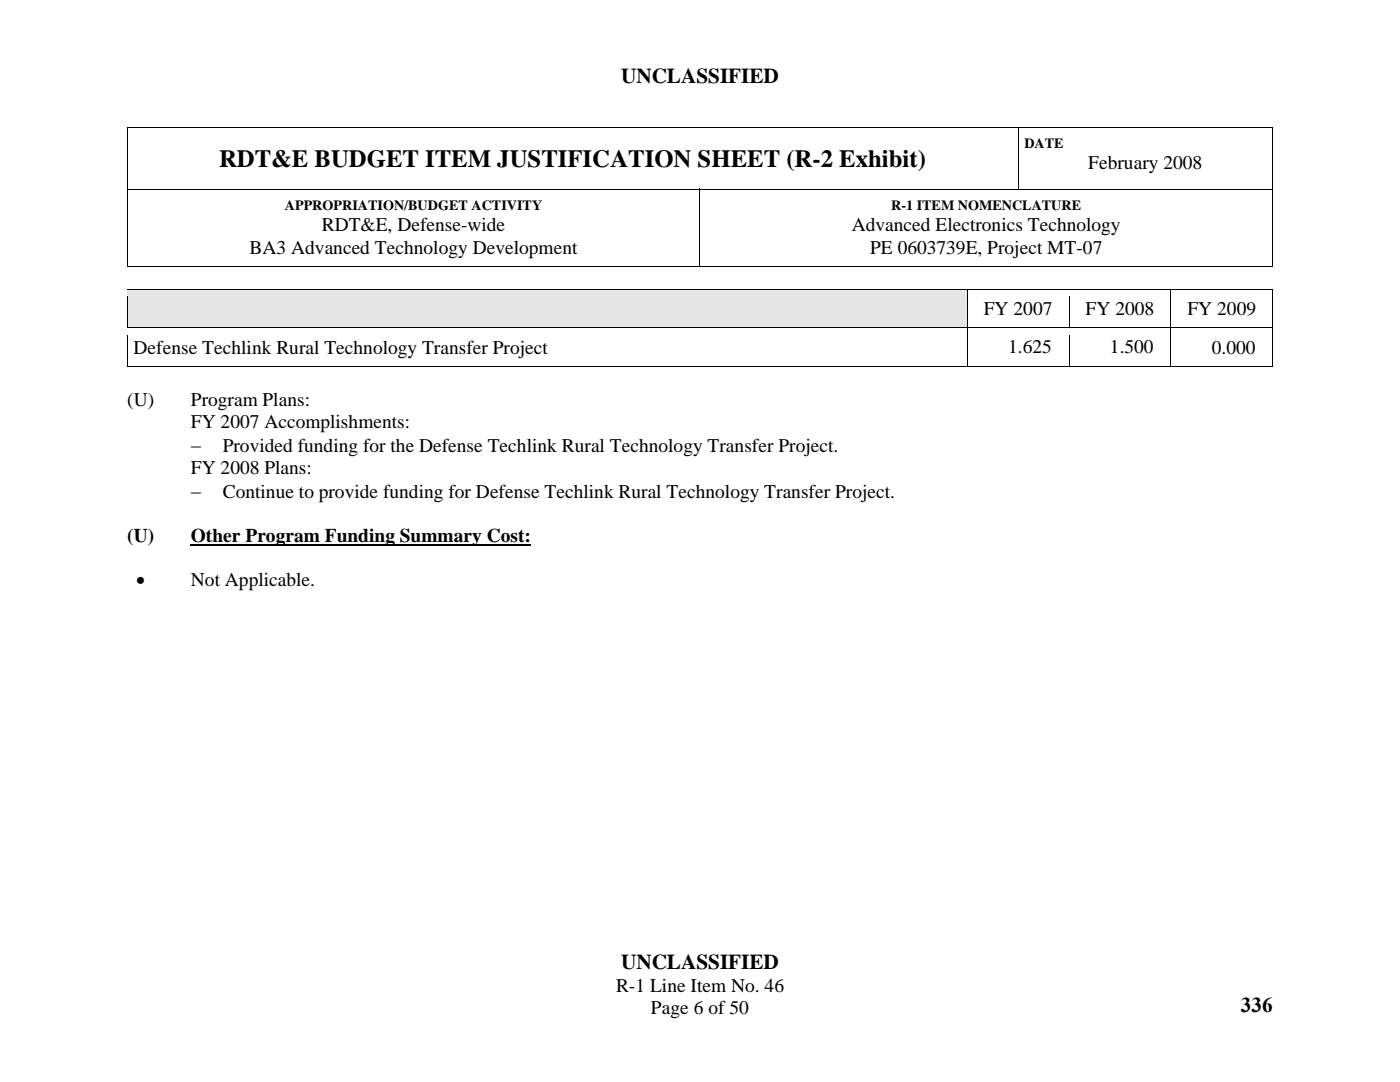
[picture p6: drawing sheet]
<svg xmlns="http://www.w3.org/2000/svg" width="279mm" height="216mm" viewBox="0 0 279 216" stroke-linecap="round" stroke-linejoin="round" font-family="sans-serif">
<defs><g id="words">
<text font-size="4.9" x="43.7" y="33.4">RDT&amp;E BUDGET ITEM JUSTIFICATION SHEET (R-2 Exhibit)</text>
<g font-size="4.2">
<text x="124" y="16.6">UNCLASSIFIED</text>
<text x="124" y="193.3">UNCLASSIFIED</text>
<text x="247.6" y="201.9">336</text>
</g>
<g font-size="3.9">
<text x="217.2" y="33.7">February 2008</text>
<text x="64.2" y="46.2">RDT&amp;E, Defense-wide</text>
<text x="170" y="46.2">Advanced Electronics Technology</text>
<text x="49.8" y="50.6">BA3 Advanced Technology Development</text>
<text x="173.6" y="50.6">PE 0603739E, Project MT-07</text>
<text x="196.3" y="62.9">FY 2007</text>
<text x="216.7" y="62.9">FY 2008</text>
<text x="237" y="62.9">FY 2009</text>
<text x="26.7" y="70.6">Defense Techlink Rural Technology Transfer Project</text>
<text x="201.2" y="70.4">1.625</text>
<text x="221.5" y="70.4">1.500</text>
<text x="241.8" y="70.6">0.000</text>
<text x="25.4" y="81">(U)</text>
<text x="38.1" y="81">Program Plans:</text>
<text x="38.1" y="85.4">FY 2007 Accomplishments:</text>
<text x="38.1" y="90.1">−</text>
<text x="38.1" y="94.6">FY 2008 Plans:</text>
<text x="44.4" y="90.1">Provided funding for the Defense Techlink Rural Technology Transfer Project.</text>
<text x="38.1" y="99.4">−</text>
<text x="44.4" y="99.4">Continue to provide funding for Defense Techlink Rural Technology Transfer Project.</text>
<text x="25.4" y="108.1">(U)</text>
<text x="38.1" y="108.1">Other Program Funding Summary Cost:</text>
<text x="27.2" y="117">•</text>
<text x="38.1" y="117">Not Applicable.</text>
<text x="122.9" y="197.8">R-1 Line Item No. 46</text>
<text x="129.9" y="202.3">Page 6 of 50</text>
</g>
<g font-size="2.8">
<text x="204.4" y="29.5">DATE</text>
<text x="56.9" y="42">APPROPRIATION/BUDGET ACTIVITY</text>
<text x="177.9" y="42">R-1 ITEM NOMENCLATURE</text>
</g>
</g></defs>
<path d="M25.3 25.4h.2v1.4h-.2zM25.3 37.6h.2v1.5h-.2zM139.6 37.6h.2v1.5h-.2zM203.1 25.4h.2v1.4h-.2zM253.9 25.4h.2v1.4h-.2zM253.9 25.4h.2v.2h-.2zM253.9 37.6h.2v1.5h-.2zM253.9 53h.2v.2h-.2z" fill="#000"/>
<path d="M25.3 25.5h177.8M25.4 26.8v10.8M25.4 39.1v14.1M25.5 37.7h114.1M139.7 39.1v14.1M139.8 37.7h114.1M203.2 26.8v10.8M203.3 25.5h50.6M254 26.8v10.8M254 39.1v14.1M25.3 53.1h114.3M139.8 53.1h114.1" fill="none" stroke="#000" stroke-width=".2"/>
<path d="M25.5 57.9h167.5v7.4h-167.5z" fill="#e6e6e6"/>
<path d="M26.7 63.9h165.1" fill="none" stroke="#e6e6e6" stroke-width=".4"/>
<g fill="#fff">
<path d="M193.1 57.9h20.2v7.4h-20.2z"/>
<path d="M194.3 59.4h17.8v4.4h-17.8z"/>
<path d="M213.4 57.9h20.2v7.4h-20.2z"/>
<path d="M214.6 59.4h17.8v4.4h-17.8z"/>
<path d="M233.8 57.9h20.1v7.4h-20.1z"/>
<path d="M234.9 59.4h17.8v4.4h-17.8z"/>
</g>
<path d="M25.3 57.7h.2v1.5h-.2z" fill="#000"/>
<path d="M25.3 57.8h167.7" fill="none" stroke="#000" stroke-width=".2"/>
<path d="M25.5 57.9h167.5v1.3h-167.5z" fill="#e6e6e6"/>
<path d="M193 57.7h.1v1.5h-.1z" fill="#000"/>
<path d="M193.1 57.8h20.2" fill="none" stroke="#000" stroke-width=".2"/>
<path d="M193.1 57.9h20.2v1.3h-20.2z" fill="#fff"/>
<path d="M213.3 57.7h.1v1.5h-.1z" fill="#000"/>
<path d="M213.4 57.8h20.2" fill="none" stroke="#000" stroke-width=".2"/>
<path d="M213.4 57.9h20.2v1.3h-20.2z" fill="#fff"/>
<path d="M233.6 57.7h.2v1.5h-.2z" fill="#000"/>
<path d="M233.8 57.8h20.1" fill="none" stroke="#000" stroke-width=".2"/>
<path d="M233.8 57.9h20.1v1.3h-20.1z" fill="#fff"/>
<path d="M253.9 57.7h.2v1.5h-.2zM253.9 57.7h.2v.2h-.2z" fill="#000"/>
<path d="M25.4 59.2v6.1M193 59.2v6.1M213.4 59.2v6.1M233.7 59.2v6.1M254 59.2v6.1" fill="none" stroke="#000" stroke-width=".2"/>
<g fill="#fff">
<path d="M25.5 65.5h167.5v7.5h-167.5z"/>
<path d="M26.7 67h165.1v4.5h-165.1z"/>
<path d="M193.1 65.5h20.2v7.5h-20.2z"/>
<path d="M194.3 66.8h15.6v4.4h-15.6z"/>
<path d="M194.3 71.2h15.6v.5h-15.6z"/>
<path d="M213.4 65.5h20.2v7.5h-20.2z"/>
<path d="M214.6 66.8h15.7v4.4h-15.7z"/>
<path d="M214.6 71.2h15.7v.5h-15.7z"/>
<path d="M233.8 65.5h20.1v7.5h-20.1z"/>
<path d="M234.9 67h15.7v4.5h-15.7z"/>
</g>
<path d="M25.3 65.3h.2v1.5h-.2z" fill="#000"/>
<path d="M25.5 65.4h167.5" fill="none" stroke="#000" stroke-width=".2"/>
<path d="M25.5 65.5h167.5v1.3h-167.5z" fill="#fff"/>
<path d="M193 65.3h.1v1.5h-.1z" fill="#000"/>
<path d="M193.1 65.4h20.2" fill="none" stroke="#000" stroke-width=".2"/>
<path d="M193.1 65.5h20.2v1.3h-20.2z" fill="#fff"/>
<path d="M213.3 65.3h.1v1.5h-.1z" fill="#000"/>
<path d="M213.4 65.4h20.2" fill="none" stroke="#000" stroke-width=".2"/>
<path d="M213.4 65.5h20.2v1.3h-20.2z" fill="#fff"/>
<path d="M233.6 65.3h.2v1.5h-.2z" fill="#000"/>
<path d="M233.8 65.4h20.1" fill="none" stroke="#000" stroke-width=".2"/>
<path d="M233.8 65.5h20.1v1.3h-20.1z" fill="#fff"/>
<path d="M253.9 65.3h.2v1.5h-.2zM253.9 73h.2v.2h-.2z" fill="#000"/>
<path d="M25.3 73.1h167.7M25.4 66.8v6.4M193 66.8v6.4M193.1 73.1h20.2M213.4 66.8v6.4M213.4 73.1h20.2M233.7 66.8v6.4M233.8 73.1h20.1M254 66.8v6.4" fill="none" stroke="#000" stroke-width=".2"/>
<path d="M38.1 108.7h67.9" fill="none" stroke="#000" stroke-width=".36"/>
<use href="#words"/>
</svg>
